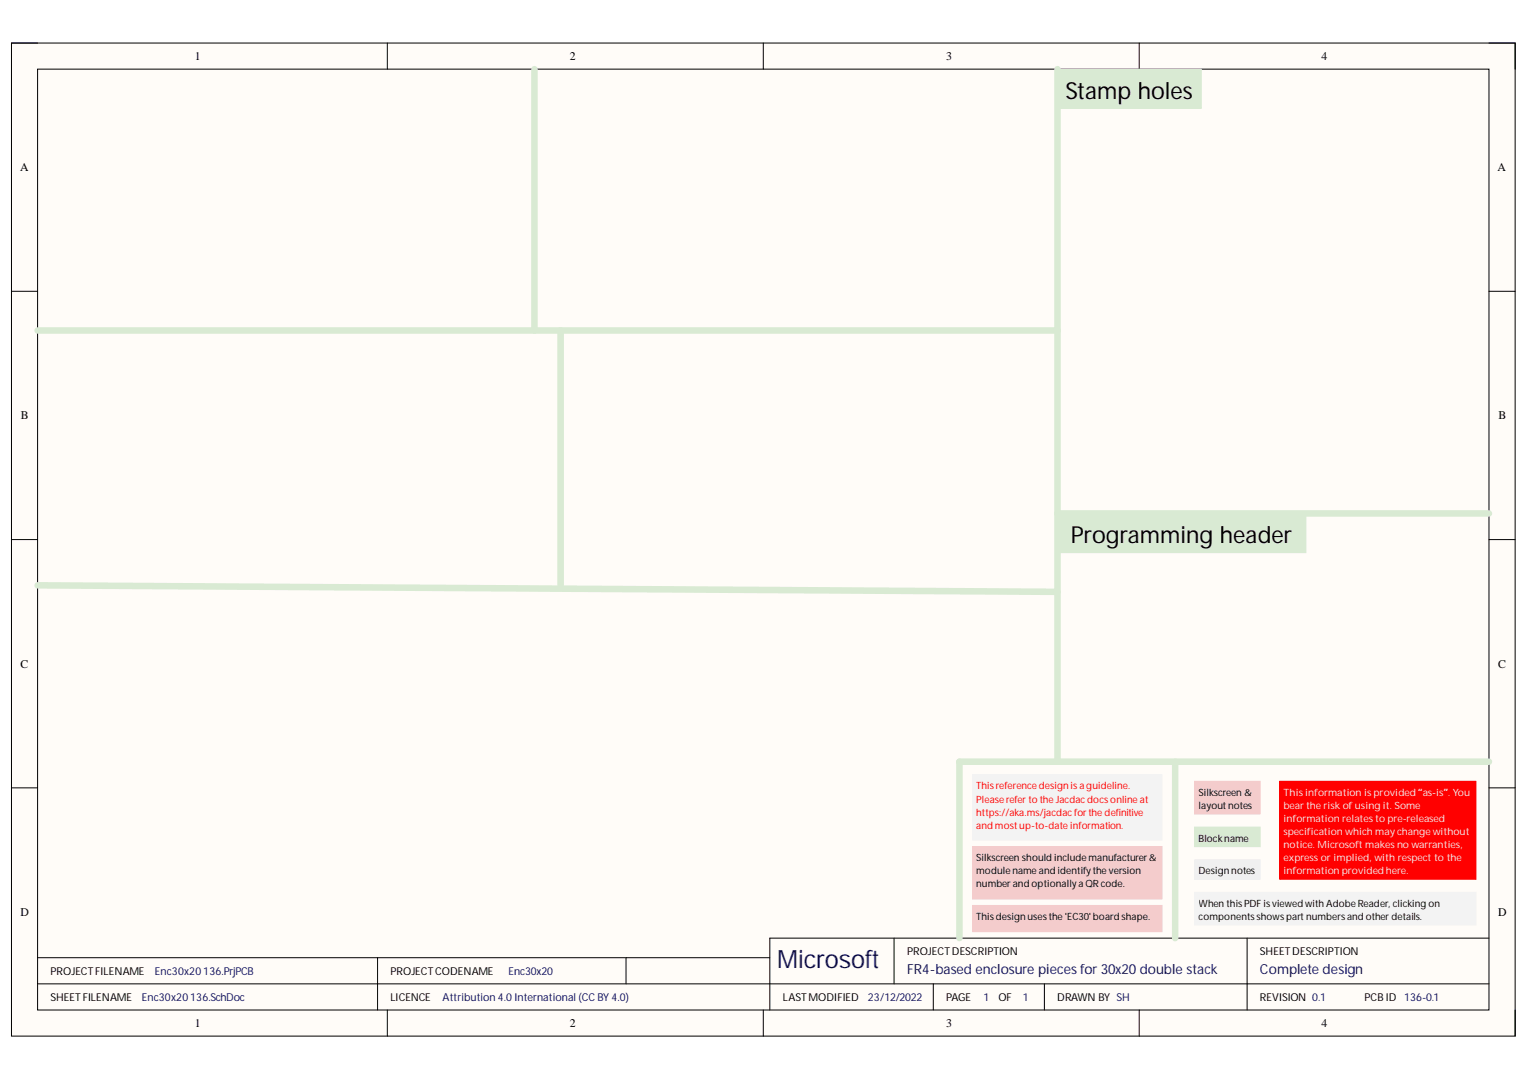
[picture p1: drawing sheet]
<svg xmlns="http://www.w3.org/2000/svg" width="297mm" height="210mm" viewBox="0 0 297 210" stroke-linecap="round" stroke-linejoin="round" font-family="sans-serif">
<defs><g id="words">
<text font-size="4.9" fill="#000080" x="151.1" y="188.2">Microsoft</text>
<g font-size="4.6">
<text x="207.1" y="19.2">Stamp holes</text>
<text x="208.1" y="105.5">Programming header</text>
</g>
<g font-size="2.7" fill="#000080">
<text x="176.3" y="189.3">FR4-based enclosure piecesfor30x20double stack</text>
<text x="244.9" y="189.3">Complete design</text>
</g>
<g font-size="2.3">
<text x="37.9" y="11.7">1</text>
<text x="110.8" y="11.7">2</text>
<text x="183.9" y="11.7">3</text>
<text x="256.9" y="11.7">4</text>
<text x="3.9" y="33.3">A</text>
<text x="291.1" y="33.3">A</text>
<text x="4.1" y="81.5">B</text>
<text x="291.3" y="81.5">B</text>
<text x="4" y="129.8">C</text>
<text x="291.2" y="129.8">C</text>
<text x="4" y="178">D</text>
<text x="291.2" y="178">D</text>
<text x="37.9" y="199.6">1</text>
<text x="110.8" y="199.6">2</text>
<text x="183.9" y="199.6">3</text>
<text x="256.9" y="199.6">4</text>
</g>
<g font-size="2.1">
<text x="176.3" y="185.6">PROJECTDESCRIPTION</text>
<text x="244.9" y="185.6">SHEETDESCRIPTION</text>
<text x="9.8" y="189.5">PROJECTFILENAME</text>
<text x="75.9" y="189.5">PROJECTCODENAME</text>
<text x="9.8" y="194.5">SHEETFILENAME</text>
<text x="75.9" y="194.5">LICENCE</text>
<text x="152.2" y="194.5">LASTMODIFIED</text>
<text x="183.9" y="194.5">PAGE</text>
<text x="194.1" y="194.5">OF</text>
<text x="205.5" y="194.5">DRAWN BY SH</text>
<text x="244.9" y="194.5">REVISION 0.1</text>
<text x="265.2" y="194.5">PCBID</text>
</g>
<g font-size="2.1" fill="#000080">
<text x="30.1" y="189.5">Enc30x20136.PrjPCB</text>
<text x="98.8" y="189.5">Enc30x20</text>
<text x="27.6" y="194.5">Enc30x20136.SchDoc</text>
<text x="86" y="194.5">Attribution 4.0International (CCBY 4.0)</text>
<text x="168.7" y="194.5">23/12/2022</text>
<text x="191.2" y="194.5">1</text>
<text x="198.8" y="194.5">1</text>
<text x="272.9" y="194.5">136-0.1</text>
</g>
<g font-size="1.9" fill="#f00">
<text x="189.8" y="153.4">Thisreferencedesign isa guideline.</text>
<text x="189.8" y="156">Pleasereferto the Jacdacdocsonline at</text>
<text x="189.8" y="158.5">https://aka.ms/jacdacforthe definitive</text>
<text x="189.8" y="161">and mostup-to-date information.</text>
</g>
<g font-size="1.9">
<text x="233" y="154.7">Silkscreen &amp;</text>
<text x="233" y="157.2">layoutnotes</text>
<text x="189.8" y="167.4">Silkscreen should includemanufacturer&amp;</text>
<text x="233" y="163.6">Blockname</text>
<text x="189.8" y="169.9">modulename and identifythe version</text>
<text x="189.8" y="172.5">numberand optionallya QRcode.</text>
<text x="233" y="169.9">Design notes</text>
<text x="189.8" y="178.8">Thisdesign usesthe 'EC30'board shape.</text>
<text x="233" y="176.3">When thisPDF isviewed with AdobeReader, clicking on</text>
<text x="233" y="178.8">componentsshowspartnumbersand otherdetails.</text>
</g>
<g font-size="1.9" fill="#f0f0f0">
<text x="249.5" y="154.7">Thisinformation isprovided “as-is”. You</text>
<text x="249.5" y="157.2">bear the risk ofusing it. Some</text>
<text x="249.5" y="159.8">information relatesto pre-released</text>
<text x="249.5" y="162.3">specification which may change without</text>
<text x="249.5" y="164.9">notice. Microsoft makesno warranties,</text>
<text x="249.5" y="167.4">express or implied, with respect to the</text>
<text x="249.5" y="169.9">information providedhere.</text>
</g>
</g></defs>
<path d="M2.2 8.4h292.3v193h-292.3z" fill-rule="evenodd" fill="#fffcf8"/>
<path d="M2.2 8.4h292.3v193h-292.3z" fill="none" stroke="#000" stroke-width=".19"/>
<path d="M7.3 13.4h282.2v182.9h-282.2z" fill-rule="evenodd" fill="#fffcf8"/>
<g fill="none" stroke="#000" stroke-width=".19">
<path d="M2.2 8.4h5.1M7.3 13.4h282.2v182.9h-282.2zM75.3 8.4v5M148.4 8.4v5M221.5 8.4v5M289.5 8.4h5v5M2.2 56.6h5.1M289.5 56.6h5M2.2 104.9h5.1M289.5 104.9h5M2.2 153.1h5.1M289.5 153.1h5"/>
<path d="M7.3 191.2h282.2M7.3 186.1h142.3M73.4 186.1v10.2M75.3 196.3v5.1M121.7 186.1v5.1M148.4 196.3v5.1M173.8 182.3v8.9M181.4 191.2v5.1M203 191.2v5.1M221.5 196.3v5.1M242.4 182.3v14M289.5 182.3h-139.9v14"/>
<path d="M294.5 196.3v5.1"/>
</g>
<path d="M103.9 13.4v50.8M7.3 64.2h198.3M7.3 113.8l198.3 1.2" fill="none" stroke="#d9ead3" stroke-width="1.3"/>
<path d="M205.6 13.4h27.9v7.7h-27.9z" fill-rule="evenodd" fill="#d9ead3"/>
<path d="M205.6 13.4h27.9v7.7h-27.9z" fill="none" stroke="#d9ead3" stroke-width=".19"/>
<path d="M205.6 13.4v134.6M109 64.2v49.6" fill="none" stroke="#d9ead3" stroke-width="1.3"/>
<path d="M232.3 160.7h12.7v3.9h-12.7z" fill-rule="evenodd" fill="#d9ead3"/>
<path d="M232.3 160.7h12.7v3.9h-12.7z" fill="none" stroke="#d9ead3" stroke-width=".19"/>
<path d="M232.3 167.1h12.7v3.8h-12.7z" fill-rule="evenodd" fill="#f0f0f0"/>
<path d="M232.3 167.1h12.7v3.8h-12.7z" fill="none" stroke="#f0f0f0" stroke-width=".19"/>
<path d="M232.3 151.9h12.7v6.3h-12.7z" fill-rule="evenodd" fill="#f4cccc"/>
<path d="M232.3 151.9h12.7v6.3h-12.7z" fill="none" stroke="#f4cccc" stroke-width=".19"/>
<path d="M186.5 148h103" fill="none" stroke="#d9ead3" stroke-width="1.3"/>
<path d="M248.8 151.9h38.1v19h-38.1z" fill-rule="evenodd" fill="#f00"/>
<path d="M248.8 151.9h38.1v19h-38.1z" fill="none" stroke="#f00" stroke-width=".19"/>
<path d="M232.3 173.4h54.6v6.4h-54.6z" fill-rule="evenodd" fill="#f3f3f3"/>
<path d="M232.3 173.4h54.6v6.4h-54.6z" fill="none" stroke="#f3f3f3" stroke-width=".19"/>
<path d="M228.5 148v34.3" fill="none" stroke="#d9ead3" stroke-width="1.3"/>
<path d="M189.1 176h36.8v5.1h-36.8z" fill-rule="evenodd" fill="#f4cccc"/>
<path d="M189.1 176h36.8v5.1h-36.8z" fill="none" stroke="#f4cccc" stroke-width=".19"/>
<path d="M189.1 150.6h36.8v12.7h-36.8z" fill-rule="evenodd" fill="#f3f3f3"/>
<path d="M189.1 150.6h36.8v12.7h-36.8z" fill="none" stroke="#f3f3f3" stroke-width=".19"/>
<path d="M186.5 148v34.3" fill="none" stroke="#d9ead3" stroke-width="1.3"/>
<path d="M205.6 99.8h48.3v7.6h-48.3z" fill-rule="evenodd" fill="#d9ead3"/>
<path d="M205.6 99.8h48.3v7.6h-48.3z" fill="none" stroke="#d9ead3" stroke-width=".19"/>
<path d="M205.6 99.8h83.9" fill="none" stroke="#d9ead3" stroke-width="1.3"/>
<path d="M189.1 164.6h36.8v10.1h-36.8z" fill-rule="evenodd" fill="#f4cccc"/>
<path d="M189.1 164.6h36.8v10.1h-36.8z" fill="none" stroke="#f4cccc" stroke-width=".19"/>
<use href="#words"/>
</svg>
